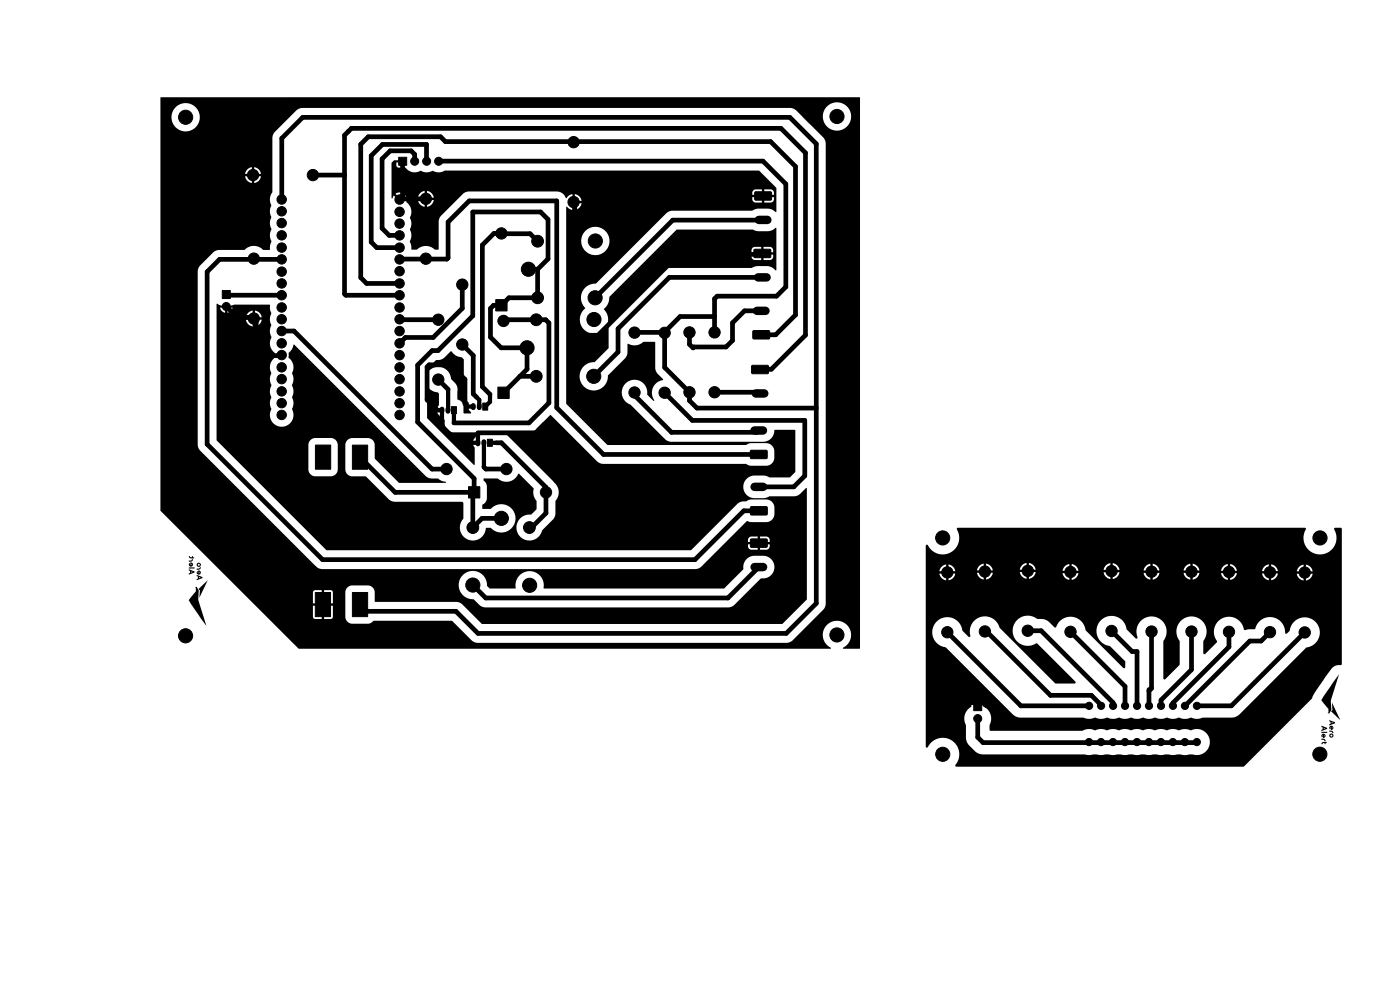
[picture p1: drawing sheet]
<svg xmlns="http://www.w3.org/2000/svg" width="297mm" height="210mm" viewBox="0 0 297 210" stroke-linecap="round" stroke-linejoin="round" font-family="sans-serif">
<g fill="#000">
<path d="M34.1 20.7l148.3-.1v116.9l-.1 .1h-3.4l-.1-.1a3 3 0 0 0 1.1-4.7 3 3 0 0 0-4.8 .1 3 3 0 0 0 1.2 4.6l-.1 .1h-112.8l-6.8-6.7h9.8l.4 .4h1.5v-2.8h.5v2.8h1.6l.2-.4v-2.4h-1.8v-.5h1.8v-2.4l-.1-.3-.3-.1h-1.4v2.8h-.5v-2.8h-1.5l-.4 .2v2.6h1.8v.5h-1.8v2.4h-9.8l-6.8-6.8h47.5l.3 1.4a3.1 3.1 0 0 0 2.9 1.6l1.3 1.4 1.1 .4h51.7l1.1-.5 5.7-5.7a2.45 2.45 0 0 0 2.8-1.6 2.45 2.45 0 0 0-1.3-3l-.9-.2h-2l-.8 .2-.6 .3-.7 .9-.2 1.5-4.1 4h-38.3a3 3 0 0 0-4.1-3.4l-.9 .6-.6 .8-.3 1v1h-5.5l-.6-.5a3.1 3.1 0 0 0-2.1-3.1h-1.4l-1.3 .5-.9 1.1-.3 1.3h-47.5l-15.8-15.8v-13.9h7.9l.5 1.1 24.7 24.7 1 .5h79.5l1.1-.5 5.3-5.2h6.4v.5h-1.7v.4a.74 .74 0 0 0 .7 .7h1.3v-.8h.5v.8h1.4a.74 .74 0 0 0 .7-.7v-.4h-1.8v-.5h1.8v-.5a.74 .74 0 0 0-.7-.7h-1.4v.9h-.5v-.9h-1.3a.74 .74 0 0 0-.7 .7v.5h-4.7l4.5-4.5 .7 .3h3.4a1.74 1.74 0 0 0 1.7-1.7v-1.6a1.75 1.75 0 0 0-1.7-1.5h-3.4l-.9 .4h-.9l-.7 .3-10.1 10h-77.3l-17.1-17.1h13.2a1.49 1.49 0 0 0 1.4 1.4h3.4a1.49 1.49 0 0 0 1.5-1.4l-.1-5.4a1.5 1.5 0 0 0-1.4-1.3h-3.4a1.49 1.49 0 0 0-1.4 1.4v5.3h-13.2l-6.3-6.2v-26.1h7.4v.5h-1.1a1.69 1.69 0 0 0 1.4 1.4v-1.1h.5v1.1h.1a1.7 1.7 0 0 0 1.3-1.4h-1.1v-.5h1.1a1.69 1.69 0 0 0-1.4-1.4v1.1h-.5v-1.1h-.1a1.7 1.7 0 0 0-1.3 1.4h-6.3l.1-2.8 .7 .3h.8l.1 .5h-.9l.3 .6 .8 .4v-.8h.5v.8h.2l.5-.4 .3-.6h-.9l.1-.5 1.2-.2h7.5l.1 1.2a.94 .94 0 0 1 0 1.3v1.2a.94 .94 0 0 1 0 1.3v.9l.3 1-.3 .7a2.73 2.73 0 0 0 1 2.8v.8l-.6 .7a2.51 2.51 0 0 0-.3 2.3 .74 .74 0 0 1-.1 1v.9l.3 1-.3 1v.9a.94 .94 0 0 1 0 1.3v1.2a.74 .74 0 0 1 .1 1l-.1 .3a2.53 2.53 0 0 0 2.9 3.1 2.53 2.53 0 0 0 1.8-3.8 2.71 2.71 0 0 0 0-2.5 2.98 2.98 0 0 0 0-2.6 2.77 2.77 0 0 0 0-2.5 2.73 2.73 0 0 0-.8-3.3l.1-1a3 3 0 0 0 1-1.7l28 27.9 .9 .5h1.7l.9 .5 .8 .2v.2h-10l-5.1-5.1v-3a1.49 1.49 0 0 0-1.4-1.4h-3.4a1.49 1.49 0 0 0-1.4 1.4v5.3a1.49 1.49 0 0 0 1.4 1.4l2.9 .1 4.9 4.9 .9 .4 14.7 .1 .2 .2v3.3l-.4 .6-.3 1a2.79 2.79 0 0 0 2.6 3.1 2.79 2.79 0 0 0 2.9-2.7h1a3 3 0 0 0 4.3 .1 3 3 0 0 0 0-4.3 3 3 0 0 0-4.3 .2h-1.7l-.1-.2v-.7l.7-.6 .3-.7v-2.7l-.3-.7a.6 .6 0 0 1-.3-.9h2.9a2.83 2.83 0 0 0 4.4-1l3.2 3.1-.1 .5a2.7 2.7 0 0 0 .7 2.1v1.8l-1.1 1.2-1.4 .1-.8 .5-.6 .8-.3 1a2.76 2.76 0 0 0 2.3 3 2.76 2.76 0 0 0 3.1-2.1l2.7-2.8 .1-.7v-2.7a3.2 3.2 0 0 0-.7-4.4l-9.4-9.5-1-.5v-.2h5.7l.5-.1 .6-.4 3.3-3.2 9.9 9.9 .9 .5h30.7l.9 .4h3.4a1.74 1.74 0 0 0 1.7-1.7v-1.5a1.75 1.75 0 0 0-1.7-1.6h-3.4l-.9 .4h-29.4l-8.8-8.7v-34.6h3.2l.1 1a3 3 0 0 0 4.9 1.2 3 3 0 0 0-.8-4.9 3 3 0 0 0-4.2 2.7h-3.2v-7.2h.2l.5 .4 .6 .2v-1.1h.5v1.1a1.69 1.69 0 0 0 1.5-1.4h-1.2v-.5h1.2a1.68 1.68 0 0 0-1-1.3h38.9v.5h-1.7v.5a.74 .74 0 0 0 .7 .7h1.3v-.9h.5v.9h1.4a.74 .74 0 0 0 .7-.7v-.5h-1.8v-.5h1.8v-.4a.74 .74 0 0 0-.7-.7h-1.4v.8h-.5v-.8h-1.3a.74 .74 0 0 0-.7 .7v.4h-37.2l-.5-.1v1.1h-.5v-1.1a1.77 1.77 0 0 0-1.2 .8h-.2a2.05 2.05 0 0 0-2-1.4h-18.6l-.7 .2-.5 .3-4.9 5-.2 .9v5.8l-.2 .2-.8-.1a2.7 2.7 0 0 0-2.7-.6l-1 .7-1.1-.1-.4-1.7a2.7 2.7 0 0 0 .1-2.6l.1-.2a2.93 2.93 0 0 0-.1-2.3 2.68 2.68 0 0 0-.8-3.3v-.9h3.6v.5h-1.1a1.69 1.69 0 0 0 1.4 1.5v-1.2h.5v1.2l.1-.1a1.7 1.7 0 0 0 1.3-1.4h-1.1v-.5h1.1a1.69 1.69 0 0 0-1.4-1.4v1.1h-.5v-1.1h-.1a1.7 1.7 0 0 0-1.3 1.4h-2.5l-.2-.4-.8 .8-.4-.3 .8-.9a1.49 1.49 0 0 0-1.7 0l.8 .9-.3 .3-.9-.8-.2 .6-.2-.1v-7.5l.5-.5h1.4v.5h-.9v.8l.4 .3h.7v-1l.5 .1v.9h.3a2.54 2.54 0 0 0 3.3 .7 3 3 0 0 0 2.6 0 2.42 2.42 0 0 0 2.5-.1h66.6l3.7 3.6-.1 5.2-1.4-.7h-2.3l-1.3 .4h-17l-1 .3-15.1 15.1-1.4 .3-1.2 .8-.5 .9-.2 1.1 .2 1 .7 1.2-.6 .7-.3 .7-.2 1 .1 .7a3 3 0 0 0 4.5 1.9 3 3 0 0 0 .5-4.9 3.2 3.2 0 0 0 1.2-2.5l9.4-9.5h22.5v.5h-1.8v.5a.74 .74 0 0 0 .7 .7h1.4v-.9h.5v.9h1.3a.74 .74 0 0 0 .7-.7v-.5h-1.7v-.5h1.7v-.4a.74 .74 0 0 0-.7-.7h-1.3v.8h-.5v-.8h-1.4a.74 .74 0 0 0-.7 .7v.4h-20.7l4.9-4.8h16.1l1.1 .4h2.1a2.47 2.47 0 0 0 1.7-.8l.1 .1-.1 9-.9-.7-.9-.3-2.3 .1-1 .3h-17.6l-1.1 .4-11.3 11.3-.4 1.1v4.3l-2.9 2.9-1.4 .3-1.1 .8-.4 .6-.3 1 .2 1.4a3 3 0 0 0 3.4 1.9 3 3 0 0 0 2.4-3.2l3.8-3.8 .3-.8 .1-2.1a2.92 2.92 0 0 0 3.3-.4l2.5 .1v5.8l.4 .7 1.3 1.4-1.5 .8-.7 1.1-.2 1.2 .5 1.4h-.2l-1.3-1.3a2.71 2.71 0 0 0-2.1-3.1 2.71 2.71 0 0 0-3.2 2 2.71 2.71 0 0 0 1.8 3.2l7.3 7.4 .8 .4 20 .1a2.53 2.53 0 0 0 2.4-2.5l4.4 .1v8.8l-1.1 1.2h-4.3l-1.3-.4h-2.2l-1.1 .4-.7 .7a2.4 2.4 0 0 0 1.9 3.7h2.3l1-.4 5.6-.1 .8-.3 1.4-1.3h.2v23.5l-5.3 5.3h-63.6l-4.3-4.2-.7-.4-17.7-.1-.1-.1v-2a1.49 1.49 0 0 0-1.4-1.4h-3.4a1.49 1.49 0 0 0-1.4 1.4v5.3a1.49 1.49 0 0 0 1.4 1.4h3.5l.5-.1 .6-.5h16.5l4.3 4.2 1.2 .5h65.6l1.2-.5 6.6-6.6 .5-1.2v-97.7l-.5-1.2-4.5-4.5h4.4l.3 1.4a3 3 0 0 0 4.9 .6 3 3 0 0 0-1.2-4.8 3 3 0 0 0-4 2.8h-4.4l-1.4-1.4-1.1-.4h-103.8l-1 .5-4.6 4.6-.4 .8-.1 11.9-.5 1.3v.6l.3 1-.3 .9v.9a.98 .98 0 0 1 0 1.3v.9l.3 1.1a2.55 2.55 0 0 0 0 2.5l-.4 1.8h-1.3l-1.1-.7-1-.1-.9 .1-1.1 .7h-5.4l-.5 .1-.6 .4-3.1 3.2-.3 .8v36.9h-7.9v-57.5h19.1v.5h-1.1a1.69 1.69 0 0 0 1.4 1.4v-1.1h.5v1.1h.2a1.7 1.7 0 0 0 1.3-1.4h-1.2v-.5h1.2a1.69 1.69 0 0 0-1.5-1.4v1.1h-.5v-1.1h-.1a1.7 1.7 0 0 0-1.3 1.4h-18v-12h2.4l.3 1.3a3 3 0 0 0 4.9 .7 3 3 0 0 0-1.1-4.8 3 3 0 0 0-4.1 2.8h-2.4zM92.5 76.4l.9-.1 .6-.2 1.7-1.6a3.3 3.3 0 0 0 2.3 1.3l.4 .5v7.5l.3 .8 .8 .9-.1 .5 .2 .1v.3l-.2 .1v.2l.5 1h-1.5l-.1-1.5a1.84 1.84 0 0 0-1.3-1.5v-1.7a1.99 1.99 0 0 0-.5-1.8l-.8-.8a2.73 2.73 0 0 0-1.6-2.4 2.73 2.73 0 0 0-2.9 .5l-.6 .4v-.6zM90.6 82.2l.4 .1a2.87 2.87 0 0 0 1.9 1l.2 .2v2.4l-.4 .8 .3 .1v.3l-.3 .2a4.1 4.1 0 0 0 1.6 2 2 2 0 0 0 1.9 2.4l5.5 .1-1.3 1.7v.2l.2 .1v.3l-.2 .1v.2l.3 .6-.1 3.6-10-9.9zM40 118l.7 .2v-.2h.2v.2h.3l-.1 .3-.8-.1zM40.2 119.5l.2 .1-.1 .3 .3-.1v.1v-.3v.2h-.2v-.5h.2a.44 .44 0 0 1 .3 .6 .44 .44 0 0 1-.6 .2 .44 .44 0 0 1-.1-.6zM40.1 118.9h.4l.3-.3a.41 .41 0 0 1 0 .5 .41 .41 0 0 1-.5 .1l-.2-.1zM41.9 119.5a.45 .45 0 0 1 .7 .1 .45 .45 0 0 1-.3 .6 .45 .45 0 0 1-.6-.4l.5 .2 .2-.2a.21 .21 0 0 0-.3-.2 .21 .21 0 0 0-.1 .2h-.3zM196.5 115.6h.3a3.5 3.5 0 0 0 4.9 1.6 3.5 3.5 0 0 0 1.3-5.1l.2-.1h73.6l.2 .1v.3a3.5 3.5 0 0 0 3.2 5.2 3.5 3.5 0 0 0 2.8-5.5l.2-.1h1.2l.3 .2-.1 28.8-.2 .1-1.1 .1-.7 .5-3.5 4.9-.8 1.6-14.4 14.4h-61l-.2-.3a3.5 3.5 0 0 0-.9-5.3 3.5 3.5 0 0 0-5.1 1.6l-.3-.3v-5.9h8.2l.3 1.4v2.7l.2 .9 .5 .7 1.2 1.3 .8 .4 .6 .2h21.9l.9 .2 .9-.2 1.7 .2 .9-.2 1.6 .2 .9-.2 1.7 .2 .9-.2 1.6 .2 .9-.2 1.6 .2 .9-.2 1.7 .2 .9-.2 1.6 .2 1.6-.2 1 .2 1.7-.2a2.78 2.78 0 0 0 3.5-2.9 2.78 2.78 0 0 0-4.1-2.2l-1.1-.2-1.3 .2-1.3-.3-1.2 .3-1.3-.3-1.3 .3-1.3-.3-1.2 .3-1.3-.3-1.3 .3-1.2-.3-1.3 .3-1.3-.3-1.3 .3-1.2-.3-1.3 .3-1.3-.3-1.4 .4h-19.4l-.3-.2v-1a3 3 0 0 0-1.1-4v-.9l-.3-.3-.8-.1v.9h-.5v-.9l-.7 .1-.4 .3v1l-.9 .7-.3 .6-.3 1.2h-8.2v-18.3h1.4l.1 1.1a3.4 3.4 0 0 0 2.8 2.2l14.7 14.5 1.1 .3h13.4a3.3 3.3 0 0 0 2.5 0 3.3 3.3 0 0 0 2.6 0 3.3 3.3 0 0 0 2.5 0 3.3 3.3 0 0 0 2.5 0 3.3 3.3 0 0 0 2.6 0 3.3 3.3 0 0 0 2.5 0 3.3 3.3 0 0 0 2.6 0 3.3 3.3 0 0 0 2.5 0 3.3 3.3 0 0 0 2.6 0 2.87 2.87 0 0 0 2.3 0h6.2l1.1-.3 8.5-8.4h10.3h-10.3l6.2-6.1a3.2 3.2 0 0 0 2.9-3.3 3.2 3.2 0 0 0-3.1-3.1 3.2 3.2 0 0 0-3.4 2.9l-.5 .5-.4-.1a3.2 3.2 0 0 0-4.9-2.9l-.8 .7-.7 1.4-1.7 .1a.39 .39 0 0 1-.7-.3 3.2 3.2 0 0 0-3.4-2.5l-1.4 .5-1 1-.4 1-.1 .7 .2 1.1 .5 1-2.7 2.7-.2-.3v-2.5a3.2 3.2 0 0 0-1.1-4.9 3.2 3.2 0 0 0-4.6 2.2v1.4l.7 1.4v4.9l-3.3 3.1-.2-.2v-7.8a3.2 3.2 0 0 0-.9-4.9 3.2 3.2 0 0 0-4.6 1.7l-.2 1.1 .2 1a.26 .26 0 0 1 0 .4 .26 .26 0 0 1-.4 0l-1.9-1.9a3.2 3.2 0 0 0-3.2-2.9l-1.4 .4-.9 .6-.4 .5-.5 1.4v.7l.3 1a3.4 3.4 0 0 0 2.6 1.9l3.2 3.2-.1 1.4h-.3l-8-8a3.2 3.2 0 0 0-3.2-2.9l-.7 .1-1 .4-.8 .7-.8 1.1-1.4-1.3-.6-.3-1.8-.2-.9-.5-.7-.2-1.4 .2-1 .5-.9 1.1-.3 1 .1 1.1a3.3 3.3 0 0 0 5 2l8.2 8.1v.3h-4.3l-11.8-11.8a3.2 3.2 0 0 0-2.3-2.3h-1.5l-1 .4-.5 .5-.8 1.2-.2 1 .1 .8a.27 .27 0 0 1 0 .3 .27 .27 0 0 1-.4 .1l-1.2-1.4a3.2 3.2 0 0 0-3.2-2.8l-1.1 .2-1.2 .8-.8 1.2-.1 1h-1.4v-12.4h2.9a1.69 1.69 0 0 0 1.4 1.4v-1.1h.5v1.1h.1a1.7 1.7 0 0 0 1.4-1.4h-1.2l.1-.2h5.7a1.69 1.69 0 0 0 1.4 1.4v-1.1h.5v1.1h.1a1.7 1.7 0 0 0 1.3-1.4h-1.1v-.1h6.8a1.69 1.69 0 0 0 1.5 1.4v-1.2h.5v1.2h.1a1.7 1.7 0 0 0 1.3-1.2h5.7a1.69 1.69 0 0 0 1.4 1.4v-1.1h.6v1.1h.1a1.7 1.7 0 0 0 1.3-1.4h-1.2l.1-.2h6.4a1.69 1.69 0 0 0 1.5 1.4v-1.1h.5v1.1h.1a1.69 1.69 0 0 0 1.3-1.3h5.1a1.69 1.69 0 0 0 1.4 1.5v-1.2h.5v1.2l.2-.1a1.7 1.7 0 0 0 1.3-1.4h5.1a1.69 1.69 0 0 0 1.4 1.5v-1.2h.5v1.2l.1-.1a1.69 1.69 0 0 0 1.3-1.3h4.6a1.7 1.7 0 0 0 1.5 1.4v-1.1h.5v1.1h.1a1.69 1.69 0 0 0 1.3-1.3h5.3a1.7 1.7 0 0 0 1.5 1.4v-1.2h.5v1.2h.1a1.7 1.7 0 0 0 1.3-1.4h4a1.69 1.69 0 0 0 1.4 1.4v-1.1h.5v1.1h.2a1.71 1.71 0 0 0 1.3-1.4h-1.2v-.5h1.2a1.69 1.69 0 0 0-1.5-1.4v1.1h-.5v-1.1h-.1a1.7 1.7 0 0 0-1.3 1.4h1.1v.5h-6.2v-.5l1.1-.1a1.69 1.69 0 0 0-1.4-1.4v1.2h-.5v-1.2h-.2a1.7 1.7 0 0 0-1.3 1.5h1.2v.5l-7.6-.1v-.5h1.1a1.69 1.69 0 0 0-1.4-1.5v1.2h-.5v-1.2l-.2 .1a1.71 1.71 0 0 0-1.3 1.4h1.2v.5l-6.9-.1v-.5h1.2a1.69 1.69 0 0 0-1.5-1.4v1.1h-.5v-1.1h-.1a1.7 1.7 0 0 0-1.3 1.4h1.1v.5h-7.4v-.5h1.2a1.69 1.69 0 0 0-1.5-1.4v1.1h-.5v-1.1h-.1a1.7 1.7 0 0 0-1.3 1.4h1.1v.5l-7.3-.1v-.5h1.1a1.69 1.69 0 0 0-1.4-1.4v1.1h-.5v-1.1h-.2a1.7 1.7 0 0 0-1.3 1.4h1.2v.5h-7.6l-.1-.3h1.2a1.69 1.69 0 0 0-1.4-1.5v1.2h-.6v-1.2l-.1 .1a1.7 1.7 0 0 0-1.3 1.4h1.2v.5h-6.9v-.2h-1.1v-.6h1.1a1.69 1.69 0 0 0-1.4-1.4v1.2h-.5v-1.2h-.1a1.7 1.7 0 0 0-1.4 1.4h1.2v.6h-8v-.4h1.1a1.69 1.69 0 0 0-1.4-1.4v1.1h-.5v-1.1h-.1a1.7 1.7 0 0 0-1.3 1.4h1.1v.5h-6.8l-.1-.3h1.2a1.69 1.69 0 0 0-1.5-1.5v1.2h-.5v-1.2l-.1 .1a1.7 1.7 0 0 0-1.3 1.4h1.1v.5h-4zM40.1 120.8l1.2 .4v.2l-1.2 .5v-.3l.2-.1v-.3h.3v.3l.3-.2-.6-.1-.2-.2zM40.1 120.4h1.2l-.1 .2h-1.1zM41.4 124.6l.3-.1 .5 .7-.1 2.1 1.7 5.5-3.7-5.5 1.4-1.8 .1-.8zM41.7 121.9l1.2 .5v.2l-1.2 .5v-.3l.3-.1v-.3h.2v.2l.4-.1-.6-.1-.3-.2z"/>
<path d="M41.9 121.1l.1 .5v-.3a.24 .24 0 0 1 .1-.4 .24 .24 0 0 1 .4 .2 .44 .44 0 0 1-.1 .7 .44 .44 0 0 1-.6-.2l.6-.1-.1-.2v.3h-.5zM41.7 120.6h.5l.2-.3a.25 .25 0 0 1 .2 .3 .25 .25 0 0 1-.3 .2h-.6zM42.1 124.9l2-1.8-1.8 3.7 .1-1.6zM280.3 153.9l1.2 .5v.2l-1.2 .5v-.3l.3-.2 .6-.1-.4-.1v.2h-.2v-.3l-.3-.1zM280.3 156.7h.2a.58 .58 0 0 1 .7 .5h-.2l-.2-.3h-.5zM280.5 155.8l.2-.2a.42 .42 0 0 1 .6 .5 .42 .42 0 0 1-.7 .3v-.3h.3v.2l.1-.3-.1-.1v.2h-.3v-.2l-.1 .5-.2-.3zM280.3 155.2h1.2l.1 .3h-1.3zM280.5 157.5l.9-.1 .1 .2h-.3v.3h-.2a.21 .21 0 0 0-.1-.4 .21 .21 0 0 0-.3 .2l-.3 .2zM282 152.8l1.2 .4v.2l-1.2 .5v-.3l.3-.2 .5-.1-.3-.1v.2h-.2v-.3l-.3-.1zM282 155h.4a.38 .38 0 0 1 .4 .5l-.3-.3h-.5zM282.1 155.7l.5-.1a.45 .45 0 0 1 .1 .8 .45 .45 0 0 1-.7-.4h.2l.2 .2 .2-.1-.1-.3-.5 .2zM282.1 154.1a.43 .43 0 0 1 .6-.1 .43 .43 0 0 1 .2 .5 .43 .43 0 0 1-.6 .2v-.5l-.2 .5-.1-.5h.6v.4l.1-.3-.7-.1z"/>
<path d="M282.6 149l1.7 3.8-1.9-1.9 .3-.3zM284.1 143.1l-1.8 5.5 .1 2-.4 .8-.4-.2 .2-.1v-.7l-1.5-1.9z"/>
</g>
<g fill="#000" stroke="#000" stroke-width=".21">
<path d="M84.6 33.4h1.7v1.7h-1.7zM160 52.9h3.4l.1 .2v1.4l-.2 .2-3.2-.1-.2-.2zM160.2 40.7h3.3l.2 .2v1.4l-.3 .2h-3.2l-.1-.3zM47.2 61.6h1.7v1.7h-1.7zM105.2 63.6h2.4v2.4h-2.4zM159.8 70.2l3.3-.1 .2 .3v1.4l-.3 .1h-3.2l-.1-.2zM159.5 77.6l3.4-.1 .1 .2v1.4l-.2 .2h-3.2l-.2-.3zM66.9 94.4h3.3v5.1h-3.3zM74.8 94.4h3.2v5.1h-3.2zM95.8 86.3h1v1.5h-1zM102.4 85.5h1.1v1.5h-1.1zM103.4 93.2h1.1v1.5h-1.1z"/>
<path d="M105.6 82.1h2.4v2.4h-2.4zM159.2 95.6l3.4-.1 .2 .3-.1 1.3-.2 .2h-3.2l-.1-.2zM99.4 103.2h2.4v2.4h-2.4zM159.3 107.5h3.3l.2 .2v1.4l-.3 .2-3.2-.1-.1-.2zM159.3 114.4l3.3-.1 .2 .3v1.4l-.3 .1h-3.2l-.1-.2zM66.9 125.7h3.2v5.1h-3.2zM74.8 125.7h3.2v5.1h-3.2zM206.6 149h1.7v1.7h-1.7z"/>
<circle cx="39.4" cy="24.9" r="1.5"/>
<circle cx="53.7" cy="37.1" r="1.2"/>
<circle cx="66.4" cy="37.1" r="1.2"/>
<circle cx="88" cy="34.2" r=".85"/>
<circle cx="90.5" cy="34.2" r=".85"/>
<circle cx="93" cy="34.2" r=".85"/>
<circle cx="121.7" cy="30.2" r="1.2"/>
<circle cx="177.6" cy="24.7" r="1.5"/>
<circle cx="53.8" cy="54.9" r="1.2"/>
<circle cx="59.8" cy="49.9" r="1"/>
<circle cx="59.8" cy="44.8" r="1"/>
<circle cx="59.8" cy="52.5" r="1"/>
<circle cx="59.8" cy="57.6" r="1"/>
<circle cx="59.8" cy="42.3" r="1"/>
<circle cx="59.8" cy="47.3" r="1"/>
<circle cx="59.8" cy="55" r="1"/>
<circle cx="84.8" cy="49.9" r="1"/>
<circle cx="84.8" cy="52.5" r="1"/>
<circle cx="84.8" cy="44.9" r="1"/>
<circle cx="84.8" cy="42.3" r="1"/>
<circle cx="84.8" cy="55" r="1"/>
<circle cx="84.8" cy="57.5" r="1"/>
<circle cx="84.8" cy="47.4" r="1"/>
<circle cx="90.3" cy="54.9" r="1.2"/>
<circle cx="90.3" cy="42.2" r="1.2"/>
<circle cx="106.4" cy="49.5" r="1.2"/>
<circle cx="112.1" cy="57.1" r="1.5"/>
<circle cx="114" cy="51.2" r="1.25"/>
<circle cx="121.7" cy="42.9" r="1.2"/>
<circle cx="126.3" cy="51.1" r="1.5"/>
<circle cx="48" cy="65" r=".85"/>
<circle cx="53.8" cy="67.6" r="1.2"/>
<circle cx="59.8" cy="60.1" r="1"/>
<circle cx="59.8" cy="72.8" r="1"/>
<circle cx="59.8" cy="75.3" r="1"/>
<circle cx="59.8" cy="62.6" r="1"/>
<circle cx="59.8" cy="70.2" r="1"/>
<circle cx="59.8" cy="65.2" r="1"/>
<circle cx="59.8" cy="77.9" r="1"/>
<circle cx="59.8" cy="67.7" r="1"/>
<circle cx="84.8" cy="62.6" r="1"/>
<circle cx="84.8" cy="75.3" r="1"/>
<circle cx="84.8" cy="65.2" r="1"/>
<circle cx="84.8" cy="77.9" r="1"/>
<circle cx="84.8" cy="67.7" r="1"/>
<circle cx="84.8" cy="70.2" r="1"/>
<circle cx="84.8" cy="60.1" r="1"/>
<circle cx="84.8" cy="72.8" r="1"/>
<circle cx="93" cy="67.8" r="1.2"/>
<circle cx="98.1" cy="73.1" r="1.2"/>
<circle cx="98.1" cy="60.4" r="1.2"/>
<circle cx="106.8" cy="68.1" r="1.2"/>
<circle cx="111.8" cy="73.8" r="1.5"/>
<circle cx="113.8" cy="67.8" r="1.25"/>
<circle cx="113.8" cy="79.8" r="1.25"/>
<circle cx="114" cy="63.2" r="1.25"/>
<circle cx="126" cy="79.8" r="1.5"/>
<circle cx="126" cy="67.8" r="1.5"/>
<circle cx="126.3" cy="63.2" r="1.5"/>
<circle cx="134.6" cy="70.6" r="1.2"/>
<circle cx="141" cy="70.6" r="1.2"/>
<circle cx="146.3" cy="70.5" r="1.2"/>
<circle cx="151.6" cy="70.5" r="1.2"/>
<circle cx="59.8" cy="85.5" r="1"/>
<circle cx="59.8" cy="88" r="1"/>
<circle cx="59.8" cy="83" r="1"/>
<circle cx="59.8" cy="80.4" r="1"/>
<circle cx="84.8" cy="88" r="1"/>
<circle cx="84.8" cy="83" r="1"/>
<circle cx="84.8" cy="80.4" r="1"/>
<circle cx="84.8" cy="85.5" r="1"/>
<circle cx="93" cy="80.5" r="1.2"/>
<circle cx="94.7" cy="99.5" r="1.2"/>
<circle cx="107.4" cy="99.5" r="1.2"/>
<circle cx="134.6" cy="83.3" r="1.2"/>
<circle cx="141" cy="83.3" r="1.2"/>
<circle cx="146.3" cy="83.2" r="1.2"/>
<circle cx="151.6" cy="83.2" r="1.2"/>
<circle cx="100.3" cy="111.9" r="1.25"/>
<circle cx="106.4" cy="110" r="1.5"/>
<circle cx="112.3" cy="111.9" r="1.25"/>
<circle cx="115.8" cy="104.4" r="1.2"/>
<circle cx="200" cy="114.1" r="1.5"/>
<circle cx="280" cy="114.1" r="1.5"/>
<circle cx="39.4" cy="134.9" r="1.5"/>
<circle cx="100.3" cy="124.1" r="1.5"/>
<circle cx="112.4" cy="124.2" r="1.5"/>
<circle cx="177.5" cy="134.7" r="1.5"/>
<circle cx="201" cy="134.1" r="1.2"/>
<circle cx="201" cy="121.4" r="1.2"/>
<circle cx="208.9" cy="121.2" r="1.2"/>
<circle cx="208.9" cy="133.9" r="1.2"/>
<circle cx="218" cy="133.8" r="1.2"/>
<circle cx="218" cy="121.1" r="1.2"/>
<circle cx="227.1" cy="121.3" r="1.2"/>
<circle cx="227.1" cy="134" r="1.2"/>
<circle cx="235.8" cy="133.8" r="1.2"/>
<circle cx="235.8" cy="121.1" r="1.2"/>
<circle cx="244.3" cy="134" r="1.2"/>
<circle cx="244.3" cy="121.3" r="1.2"/>
<circle cx="252.8" cy="134" r="1.2"/>
<circle cx="252.8" cy="121.3" r="1.2"/>
<circle cx="260.7" cy="121.3" r="1.2"/>
<circle cx="260.7" cy="134" r="1.2"/>
<circle cx="269.4" cy="121.4" r="1.2"/>
<circle cx="269.4" cy="134.1" r="1.2"/>
<circle cx="276.8" cy="134.2" r="1.2"/>
<circle cx="276.8" cy="121.5" r="1.2"/>
<circle cx="207.4" cy="152.4" r=".85"/>
<circle cx="231" cy="157.4" r=".76"/>
<circle cx="231.1" cy="149.7" r=".76"/>
<circle cx="233.6" cy="157.4" r=".76"/>
<circle cx="233.6" cy="149.7" r=".76"/>
<circle cx="236.1" cy="157.4" r=".76"/>
<circle cx="236.1" cy="149.7" r=".76"/>
<circle cx="238.6" cy="157.4" r=".76"/>
<circle cx="238.7" cy="149.7" r=".76"/>
<circle cx="241.2" cy="157.4" r=".76"/>
<circle cx="241.2" cy="149.7" r=".76"/>
<circle cx="243.7" cy="157.4" r=".76"/>
<circle cx="243.8" cy="149.7" r=".76"/>
<circle cx="246.3" cy="157.4" r=".76"/>
<circle cx="246.3" cy="149.7" r=".76"/>
<circle cx="248.8" cy="157.4" r=".76"/>
<circle cx="248.8" cy="149.7" r=".76"/>
<circle cx="251.4" cy="157.4" r=".76"/>
<circle cx="251.4" cy="149.7" r=".76"/>
<circle cx="253.9" cy="157.4" r=".76"/>
<circle cx="253.9" cy="149.7" r=".76"/>
<circle cx="280" cy="160" r="1.5"/>
<circle cx="200" cy="160" r="1.5"/>
</g>
<path d="M160.8 58.8h1.8M161 46.7h1.8M160.6 65.9h1.8M160.1 91.3h1.8M160.3 83.5h1.8M160.1 103.3h1.8M160.1 120.3h1.8" fill="none" stroke="#000" stroke-width="1.8"/>
<path d="M93.8 86.8v.4M95 86.8v.4M100.4 86v.5M101.4 93.7v.5M101.7 86v.5M102.7 93.7v.5" fill="none" stroke="#000" stroke-width="1.1"/>
<g fill="none" stroke="#000" stroke-width="1">
<path d="M66.4 37.1l6.7 .1M85.4 34.2v7.5l-.6 .6M88 34.2v-1.4l-.8-.8h-4.4l-1.7 1.7v14.7l1.5 1.5h2.2M90.5 34.2v-3.6h-9.4l-2.4 2.4v18.3l1.2 1.2h4.9M93.1 34.2h68.8l4.8 4.8v21.9l-2 1.9h-12.6l-.5 .6v7.1M59.8 55h-13.2l-2.7 2.7v36.5l24.5 24.5h79l10.4-10.3h3.2M59.8 42.3v-13l4.4-4.4h103.4l5.6 5.6v97.5l-6.4 6.4h-65.4l-4.7-4.7h-18.9l-1.4-1.5M59.8 42.3h.1M84.8 55h10l.3-.3v-7.6l4.4-4.5h18.6v43.9l9.9 9.9h33M84.9 42.2h5.4M90.3 54.9l.1 .1M112.1 57.1h2"/>
<path d="M114.1 51.2l-1.6-1.6-7.7-.1-2.5 2.5v30l1.7 1.7M121.9 42.8v27.6l.8 .7h4.2l17.1-17.1h17.5l.2-.2M121.9 42.8h.1M161.7 58.8h-19.7l-10.9 10.9v5l-5.1 5.1M161.9 46.7h-19.2l-16.5 16.5M48 65l2.3 2.3h3.3l.8 .8v7.3h5.2l.2-.1M48 62.5l.1 .1h11.7M59.8 70.2h2.6l29.3 29.3h3M84.8 62.6h-11.4l-.3-.3v-33.6l1.5-1.5h91.1l5.2 5.2v38.7l-7.3 7.2h-2.3M84.8 60.1h-7l-1.3-1.2v-28.3l1.6-1.6h15.4l1 1h69l5.3 5.3v31.5l-4.2 4.2h-3.1M84.8 67.7l8.2 .1M97.8 60.1l.3 .3v5l-6.2 6.2h-5.9l-1.2 1.2"/>
<path d="M98.1 73.1l2.3 2.3v8.2l.7 .7M106.8 68.1l.3-.3h8.7l.7 .7v17l-4.3 4.2h-15.9M110.3 79.8h3.5M141 70.6v7.3l5.3 5.3M151.6 67.1h-7.3l-3.4 3.4h-6.3M161.5 65.9h-3.6l-2.5 2.6v3.7l-1.4 1.4h-6.8l-.2 .2-.7-.8v-2.5M76.4 97l7.4 7.4h16.8M93 80.5l2.1 2.1M93.8 89v1.4l3.4 3.5h1.5M94.7 99.5h.1M98.6 85.7v-5.2l-3-3.1h-4.6l-.4 .4v7l2.2 2.2M101.4 91.8h13.7"/>
<path d="M102.7 99.1l.4 .4h4.3M105.3 93.9h1.1l9.4 9.5v5.4l-3 3.1h-.5M106.8 83.3l5-5v-4.5h-5.5l-2.2-2.3v-6.1l.6-.6h1.7l1.6-1.6h6.1v-6.1l2.2-2.2v-8.3l-1.6-1.6h-14.4v22l-7.4 7.4h-1.2l-3.1 3v12.1l12 12v2.9M134.6 83.3v.6l7.9 7.8h18.1l.4-.4M141 83.3l5.9 5.9h23.8v11.8l-2.3 2.3h-7.4M146 83.5l.3-.2v1.7l1.6 1.6h25.3M151.6 83.2h9.4M100.6 104.4h.1M100.6 104.4l-.3 .3v7.2l2-1.9h4.1M68.5 126.7v1.5M161 120.3l-6.6 6.5h-51.3l-2.8-2.7M201 134.1l15.6 15.6h14.5"/>
<path d="M209.3 133.9l13.5 13.6h8.7l2.1 2.1v.1M218 133.8h2.9l15.2 15.3v.6M227.1 134l11.6 11.6v4.1M235.8 133.9l4.4 4.3h1v11.5M244.3 134v12l-.5 .6M252.8 134v8.1l-6.5 6.4v1.2M260.7 134v3.2l-11.9 11.9v.6M269.4 134.1l-1.9 1.9h-2.4l-13.7 13.7M276.8 134.2l-15.6 15.5h-7.3M205.4 147.3l2 2v.6M205.7 149.1h2.9l.5 .5M207.4 152.4v4l1.1 1.1h45.3"/>
<path d="M208.7 149.1v-.9l-1.3 1.2M243.8 146.3v3.4"/>
</g>
<path d="M161 83.2l.2 .3M208.9 133.9h.4M253.9 157.4l-.1 .1" fill="none" stroke="#000" stroke-width=".25"/>
<path d="M92.8 87h1v2M95.1 82.6l-.1 4.4M96.3 87v2.7M98.6 85.7l.6 .6h1.2M101.1 84.3l.6 .5v1.5M101.4 91.8v2.1h-2.7M102.7 93.9v5.2M103.9 93.9h1.4M104 83.7v1.5l-1.1 1.1" fill="none" stroke="#000" stroke-width=".9"/>
</svg>
